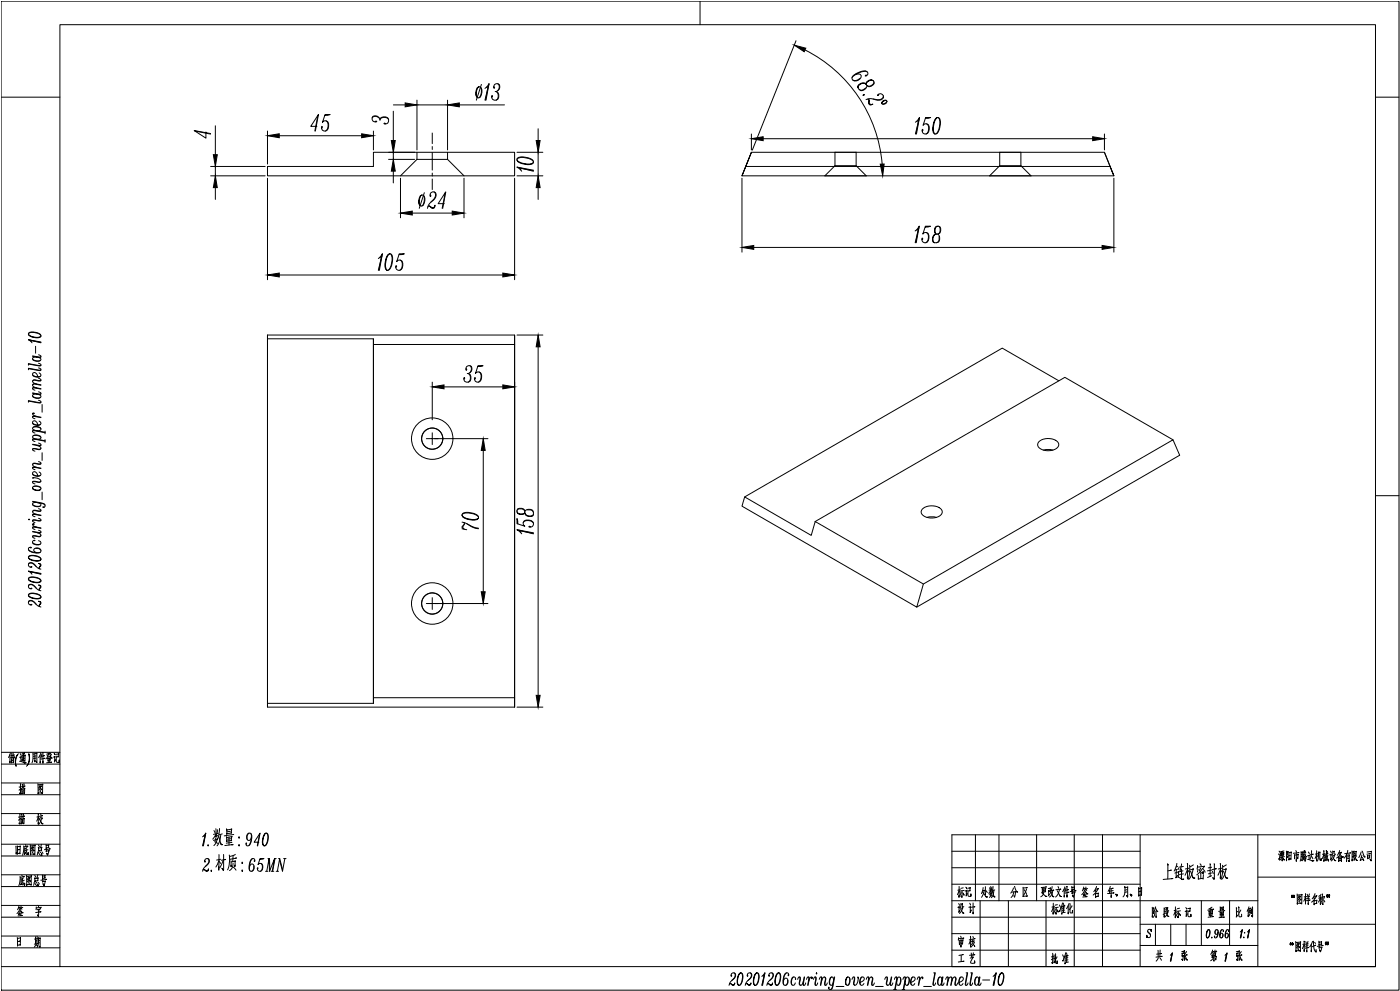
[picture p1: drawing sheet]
<svg xmlns="http://www.w3.org/2000/svg" width="1189mm" height="841mm" viewBox="0 0 1189 841" stroke-linecap="round" stroke-linejoin="round" font-family="sans-serif">
<defs><g id="words">
<text font-size="19.8" x="987" y="748">上链板密封板</text>
<g font-size="14.6">
<text x="13" y="727">旧底图总号</text>
<text x="1085" y="732">溧阳市腾达机械设备有限公司</text>
<text x="15" y="753">底图总号</text>
<text x="833" y="763">处数</text>
<text x="858" y="763">分 区</text>
<text x="918" y="763">签 名</text>
<text x="939" y="763">年、月、日</text>
<text x="1096" y="769">“图样名称”</text>
<text x="13" y="779">签 字</text>
<text x="892" y="777">标准化</text>
<text x="14" y="805">日 期</text>
<text x="892" y="819">批 准</text>
<text x="981" y="817">共 1 张</text>
<text x="1027" y="817">第 1 张</text>
</g>
<g font-size="14.1">
<text x="15" y="701">描 校</text>
<text x="812" y="763">标记</text>
<text x="883" y="763">更改文件号</text>
<text x="812" y="777">设 计</text>
<text x="1025" y="780">重 量</text>
<text x="813" y="805">审 核</text>
<text x="1095" y="809">“图样代号”</text>
<text x="813" y="819">工 艺</text>
</g>
<text font-size="13.7" x="15" y="675">描 图</text>
<text font-size="13.2" x="1049" y="779">比 例</text>
<text font-size="11.5" x="1023" y="797">0.966</text>
</g></defs>
<!-- layer: 0 -->
<g fill="none" stroke="#000" stroke-width=".85">
<path d="M1 1h1187v839h-1187zM594 1v20M51 21h1117v799h-1117zM676 35l-37 92M684 42a119 119 0 0 1 65 97M407 74a6 6 0 0 0-1 9h1a6 6 0 0 0 0-9 8 8 0 0 0-2 8M408 74a9 9 0 0 1-1 9M409 72l-5 13M412 75l3-4-2 14M414 74l-2 11M415 73l-2 1M415 71l-3 14"/>
<path d="M420 74v1a2.8 2.8 0 0 1 1-4 2.8 2.8 0 0 1 3 1 2.8 2.8 0 0 1 0 4l-3 2a5 5 0 0 1 0 7M420 78a4 4 0 0 1 4 4 4 4 0 0 1-6 2l-1-2 1-1v1M423 71a4 4 0 0 1 0 6M727 63a2.8 2.8 0 0 1 3 0 2.8 2.8 0 0 1 1 2 4 4 0 0 1-7 2v-1a13 13 0 0 1 11-6l2 2-1 2-1 1v-1h1M730 66a5 5 0 0 1-6 2M735 75l-3 2-2-1M736 61a13 13 0 0 0-12 5M741 68a4 4 0 0 0-6 3l1 2a4 4 0 0 0 4 0 4 4 0 0 0 2-4 4 4 0 0 0-4-1 4 4 0 0 0-3 3M742 69a4 4 0 0 1-6 4 4 4 0 0 1-3 4 4 4 0 0 1-4-3 4 4 0 0 1 2-3 4 4 0 0 1 4 0 4 4 0 0 0-6 3M1 82h50M270 98l-3 13M276 98l4-1h-4l-2 7a2.8 2.8 0 0 1 3-1 2.8 2.8 0 0 1 2 2 4 4 0 0 1-4 6 2.8 2.8 0 0 1-2-4v2"/>
<path d="M334 94v25M334 89h10M354 85v42M354 89h26M380 85v42M390 89h38M733 80h1v1h-1zM737 84l1 1v2l1 1h2l-2 1h-1v-1v-3M746 80v1h-1a2.8 2.8 0 0 1 4-1 2.8 2.8 0 0 1 1 3 2.8 2.8 0 0 1-3 2h-3a10 10 0 0 0-9-1M750 81a4 4 0 0 1-5 4l-4-1M753 85a4 4 0 0 0-4 3 2.6 2.6 0 0 0 3 0 2.6 2.6 0 0 0 1-3 3 3 0 0 0-4 3M753 86a4 4 0 0 1-4 2"/>
<path d="M781 100l-4 14M796 100a12 12 0 0 0-4 10l1 2 1 2a4 4 0 0 0 4-4 9 9 0 0 0-1-10 4 4 0 0 0-4 4 12 12 0 0 0 1 10M797 100a13 13 0 0 1-2 14M1168 82h20M166 111l13 3M175 112v5l-10-6 14 2M183 107v24M227 111v28M237 115h70M269 107h-5l6-10-2 14M277 103a5 5 0 0 1-1 8M316 100a4 4 0 0 1 6 0"/>
<path d="M317 111v16M323 102a4 4 0 0 1 4-3 4 4 0 0 1 3 4 2.7 2.7 0 0 1-4 2l1-1v1M330 101a5 5 0 0 0-7 0 4 4 0 0 0-3-3 4 4 0 0 0-4 2 2.7 2.7 0 0 0 1 3 2.7 2.7 0 0 0 3 0h-1M457 109v10M638 114v13M648 118h280M777 104l4-4-3 14M780 102l-2 12M780 102l-1 1M786 100h4h-4l-2 6a2.8 2.8 0 0 1 3-1 2.8 2.8 0 0 1 2 3 4 4 0 0 1-4 6 2.7 2.7 0 0 1-2-4v1M787 105a5 5 0 0 1-1 9M938 114v13"/>
<path d="M330 129h22M330 135h22M334 129v6M354 129v6M354 135h26M354 135l-14 14M380 129v6M380 135l14 14M439 136a12 12 0 0 0 13 3l1-1a4 4 0 0 0-4-4 9 9 0 0 0-10 1 4 4 0 0 0 4 3l2 1a9 9 0 0 0 8-1M439 135a13 13 0 0 1 14 2M439 129h22M457 129v20"/>
<path d="M638 129l-8 20zM638 129h300l5 12M938 129l8 20-3-8M179 141h46M179 149h46M183 141v8M183 159v10M227 141h90v-12h120v20h-210zM227 151v86M334 145v10M340 151v34M394 151v34"/>
<path d="M437 151v86M439 149h22M439 142l14 3M441 142l1 2M442 143l11 2M453 144l-14-2 4 3M457 159v10M630 149h316M630 151v63M633 141h310M709 141v-12h18v12M709 141l-9 8"/>
<path d="M709 141h18M727 141l9 8M849 141v-12h18v12M849 141l-9 8M849 141h18M867 141l9 8M946 151v63M358 166a6 6 0 0 0-1 9h1a6 6 0 0 0 1-9h-1a8 8 0 0 0-2 8M360 166a9 9 0 0 1-2 9M360 164l-4 13M365 175l2 2h1l1-1v-2l-1 2h-1l-2-1-2 1M366 166v1a2.8 2.8 0 0 1 0-4 2.8 2.8 0 0 1 4 1 2.8 2.8 0 0 1 0 4l-2 2a10 10 0 0 0-5 7"/>
<path d="M369 163a4 4 0 0 1 0 6l-3 2M377 173h-5l7-10-3 14M378 164l-3 13M350 181h34M777 196l4-4-3 14M780 195l-2 11M780 194l-2 1M781 192l-4 14M786 193l4-1h-4l-2 7a2.8 2.8 0 0 1 3-2 2.8 2.8 0 0 1 2 3 4 4 0 0 1-4 6 2.8 2.8 0 0 1-2-4l1 1h-1M787 197a5 5 0 0 1-1 9M796 192a4 4 0 0 0-1 7h1a4 4 0 0 0 3-3 4 4 0 0 0-2-4 4 4 0 0 0-3 3 4 4 0 0 0 1 4M797 192a4 4 0 0 1-1 7 4 4 0 0 1 2 4 4 4 0 0 1-4 3 4 4 0 0 1-2-4 4 4 0 0 1 3-3 4 4 0 0 0-1 7"/>
<path d="M321 219l4-4-3 14M324 218l-2 11M324 217l-1 2M325 215l-4 14M331 215a12 12 0 0 0-4 13l2 1a4 4 0 0 0 4-4 9 9 0 0 0-1-10 4 4 0 0 0-4 4v2a9 9 0 0 0 1 8M332 215a13 13 0 0 1-2 14M339 216l4-1h-4l-2 7a2.8 2.8 0 0 1 3-1 2.8 2.8 0 0 1 2 2 4 4 0 0 1-4 6 2.8 2.8 0 0 1-2-4l1 1-1 1M640 210h296M798 201l-1 4-2 1M237 233h190M340 221a5 5 0 0 1-1 8M24 284a9 9 0 0 0 10 2l1-1a6 6 0 0 0-7-3 2.8 2.8 0 0 0-4 2 10 10 0 0 0 11 1"/>
<path d="M24 283a10 10 0 0 1 11 2M24 288l11 3M26 289l1 1M26 289l9 2M30 294v6M35 290l-11-2 3 3M227 288h90v4h120v-8h-210v316M317 292v300h120M437 284v316h-210v-3h90v-309M439 284h22M457 294v296M24 314v-1l9 1h2"/>
<path d="M24 310v-1l9 1h2M28 318a6 6 0 0 0 6 1M28 302a9 9 0 0 0 7 1M28 305a6 6 0 0 0 6 1M28 303a5 5 0 0 1 7 2l-2 2a5 5 0 0 1-5-2zM33 312l2 1v1h-2l-9-1M33 308l2 1v1l-2 1-9-2M33 301l2 1v1a9 9 0 0 1-7-1M33 316l2 2a4 4 0 0 1-4 2 4 4 0 0 1-3-3v-1a3 3 0 0 1 4 4M396 313v1a2.8 2.8 0 0 1 1-3 2.8 2.8 0 0 1 4 0 2.8 2.8 0 0 1-1 4l-2 2a5 5 0 0 1 0 7M397 317a4 4 0 0 1 3 4 4 4 0 0 1-4 3 2.7 2.7 0 0 1-2-4v2M399 310a4 4 0 0 1 0 6"/>
<path d="M406 311l4-1h-4l-2 7a2.8 2.8 0 0 1 3-1 2.8 2.8 0 0 1 2 2 4 4 0 0 1-4 6 2.7 2.7 0 0 1-2-4v2M407 316a5 5 0 0 1-1 8M28 333a10 10 0 0 0 7 1M28 336a6 6 0 0 0 6 1M28 330a10 10 0 0 1 7 0M28 327l2-1 5 1M28 335a5 5 0 0 1 7 2l-1 1a4 4 0 0 1-6-3zM33 340l2 1v1h-2l-9-2M33 332l2 1v1a9 9 0 0 1-7 0M33 321l2 1v1h-2h-4h-1M35 330a9 9 0 0 0-7-1v1l2 1M35 327l-5-1h-2v1v1l3 1"/>
<path d="M35 323h-7v2l3 1M367 324v32M377 328h50M899 323l-48-28-219 127M24 341v-1l9 2 2-1M28 359a6 6 0 0 0 6 1M28 354a9 9 0 0 1 7 0M28 351h1h-1v1l3 1M33 357l2 2a4 4 0 0 1-4 2 4 4 0 0 1-3-3v-1a3 3 0 0 1 4 4M35 354a9 9 0 0 0-7-1v1l2 1M36 343v7M28 377a8 8 0 0 1 7 3l-1 2-4-1h-2"/>
<path d="M28 377a9 9 0 0 0 7 1M28 373h1l9 1M28 366h1l9 1M28 370l2-1a5 5 0 0 1 5 2v1a6 6 0 0 1-7-1zM28 370a6 6 0 0 1 7 1M28 363l2-1a5 5 0 0 1 5 2v1a5 5 0 0 1-7-1zM28 363l1-1a6 6 0 0 1 6 2M33 376l2 1v1h-4M38 374l-9-2-1 1v1l2 1M38 367l-9-2-1 1v1h2M38 366v2M38 373v2"/>
<path d="M367 367v5h-5M369 372h45M372 372h-5v5M882 375a12 12 0 0 1 17 0 5 5 0 0 1-5 7 11 11 0 0 1-13-4zM996 373l-92-53-212 123M28 397a10 10 0 0 1 7 1M33 392l2 1v1h-2l-4-1-1 1M35 397a9 9 0 0 0-7 0v1l2 1M35 393h-7v1v1l3 2M35 381h-1h-6v1l2 1M36 384v7M410 382v120"/>
<path d="M886 382l4-1 4 1M28 414a4 4 0 0 0 3 3 4 4 0 0 0 4-3 4 4 0 0 0-4-2 4 4 0 0 0-3 2 6 6 0 0 0 6 2M28 402a6 6 0 0 0 6 2M28 413h1a6 6 0 0 1 6 1M29 405h-1a6 6 0 0 1 7 3l-1 1h-6M33 401l2 1a4 4 0 0 1-4 2 4 4 0 0 1-3-3 3 3 0 0 1 4 3M35 408l-1 1-4-1-2 1v1l2 1M36 418v6M28 437a9 9 0 0 1 7 1M28 425l10 3v2l-1 1-1-1h1M28 426l8 1 2 2M28 428a6 6 0 0 0 6 1"/>
<path d="M28 427a5 5 0 0 1 7 2 4 4 0 0 1-7-1zM33 440l2 1v1h-7M33 432l2 1v1h-2l-4-1-1 1M35 437a9 9 0 0 0-7 0v1l2 1M35 433h-7v1v1l3 2M392 437a9 9 0 0 0 9 4 4 4 0 0 0 5-2 12 12 0 0 0-12-4l-2 2a4 4 0 0 0 4 3 12 12 0 0 0 10 0M392 437a13 13 0 0 1 14 2M439 434a4 4 0 0 0 7 1v-1a4 4 0 0 0-3-3 4 4 0 0 0-4 2 2.6 2.6 0 0 0 3 3l4-1M439 433a4 4 0 0 1 7 1 4 4 0 0 1 4-2 4 4 0 0 1 3 5 4 4 0 0 1-7 0v-2a4 4 0 0 0 7 2M448 433h4l1 2M632 422l57 32 3-11 92 53-6 19-148-85zM783 432a12 12 0 0 1 17 1 5 5 0 0 1-5 6 11 11 0 0 1-13-4z"/>
<path d="M787 439h5h3M1168 421h20M24 441h1zM28 451a8 8 0 0 1 7 3l-1 2-4-1h-2M28 451a10 10 0 0 0 7 1M28 448a9 9 0 0 1 7 0M28 445h1h-1v1l3 1M29 459h1h-2v1a4 4 0 0 0 3 3 4 4 0 0 0 4-3l-1-1h-1M33 450l2 1v1h-4M35 455h-1h-4h-2v1l2 1M35 448a9 9 0 0 0-7-1v1l2 1M35 441h-7v1l2 1"/>
<path d="M392 443l4 1a22 22 0 0 0 10 4M392 449l4 1M394 444l-1 3 1 2M394 445l-2 2v1l2 1M396 444a18 18 0 0 0 10 5M439 450l14 3M440 444l-1-4v4l7 3a2.8 2.8 0 0 1-2-4 2.8 2.8 0 0 1 3-2 4 4 0 0 1 6 4 2.7 2.7 0 0 1-4 2h1M441 450l1 2M442 450l11 3M444 444a5 5 0 0 1 9 0M453 452l-14-2 4 3M24 479a2.9 2.9 0 0 1 5 0l2 2"/>
<path d="M24 473a9 9 0 0 0 10 3l1-1a6 6 0 0 0-7-4 2.8 2.8 0 0 0-4 2 10 10 0 0 0 11 2M24 473a10 10 0 0 1 11 1M24 466l3 2 4 1h3M26 465h1l-1-1-2 1a5 5 0 0 0 7 4h2a1.9 1.9 0 0 0 2-1 1.9 1.9 0 0 0-1-2 3 3 0 0 0-3-1 3 3 0 0 0-2 2l2 2M28 460a6 6 0 0 0 6 2M30 465a4 4 0 0 1 5 2M24 497a2.9 2.9 0 0 1 5 0l2 2M24 492a9 9 0 0 0 10 2l1-1a6 6 0 0 0-7-3 2.8 2.8 0 0 0-4 2 10 10 0 0 0 11 1M24 491a10 10 0 0 1 11 2M24 485l11 2M26 485l1 1M26 499h1a2.1 2.1 0 0 1-3 0 2.1 2.1 0 0 1 1-3 2.1 2.1 0 0 1 3 0l2 2a7 7 0 0 0 5 3"/>
<path d="M26 481h1a2.1 2.1 0 0 1-3-1 2.1 2.1 0 0 1 1-2 2.1 2.1 0 0 1 3 0l2 1a7 7 0 0 0 5 4M26 485l9 2M33 482l2-2v-1l-2-1 1 1-1 3 1 1M35 487l-11-2 3 2M784 496l212-123 6 13-224 129M24 511a2.9 2.9 0 0 1 5 0l2 2M24 505a9 9 0 0 0 10 3l1-1a4 4 0 0 0-5-3l-2-1a2.8 2.8 0 0 0-4 2 10 10 0 0 0 11 2M24 505a10 10 0 0 1 11 1M26 513h1a2.1 2.1 0 0 1-3-1 2.1 2.1 0 0 1 1-2 2.1 2.1 0 0 1 3 0l2 2a7 7 0 0 0 5 3M33 514l2-2v-1l-2-1 1 1-1 3 1 1M33 500l2-2v-1l-2-1 1 1-1 3 1 1M367 507v5h-5"/>
<path d="M369 512h45M372 512h-5v5M439 600h22M1 638h50M9 639l-2 4M10 639v4M11 639v4M16 640a10 10 0 0 0-2 10l-1-4 2-5M17 640l1 1M19 639h2l-1 2-1-1 1 1M28 639v5l-1 3M28 640l3-1v8v-1v1"/>
<path d="M30 640v7v-2M35 639l-2 4M35 640v3M36 639v9v-2M40 640l1-1-2 5M42 639l1 4h1h-1M43 639l-1 1M46 639l1 2v-1M1 648h50M8 640v8v-2M10 644v4v-1h1l1-3h-2M11 645l-1 1"/>
<path d="M12 641h-3M12 643l1-1-4 1M17 646l4 2 1-1h-1M17 643l1-1v4M19 641v5v-1M19 641h2v5v-1M20 641v5v-1M21 642l-2 1M21 644h-2M23 649l2-5-1-4a11 11 0 0 1-1 10M31 641l-2 1M31 643l-3 1"/>
<path d="M34 641v7v-2M37 642l1-1-3 1M37 644h1h-3M40 641v1M41 643v2h2v-2l-2 1M41 646v1M42 645v2M42 642h-1M43 647h1h-4M44 640l-1 1M45 642h2l-1 5 1-2M48 640h2v2h-2"/>
<path d="M48 642v5h2v-2v2M1 674h50M1 664h50M1 690h50M1 716h50M1 700h50M172 710l3-3-2 11M174 709l-2 9M174 709l-1 1M175 707l-3 11M177 717v1zM181 713l4-1v-1l-2 5-1 2"/>
<path d="M182 705l1 2M183 711l-1 3 3 2M183 703v8v-2M183 708l-2 4M183 708l2 2M185 704l-1 3M185 707l-4 1M186 710l2 7h1h-1v-1M186 703l-1 8M187 708a15 15 0 0 1-3 10M189 708h-3M192 710l1 4 4-1v-3l-5 1"/>
<path d="M192 703l1 5h-1l5-1v-4l-4 1M194 710v7M196 705l-3 1M196 712h-3M197 717h1l-7 1M197 715l-5 1M198 708l-8 1M203 710v1zM203 717v1zM211 707a4 4 0 0 0-1 6M213 708v5l-2 4M213 711a2.2 2.2 0 0 1-1 2 2.2 2.2 0 0 1-2 0v-1a3 3 0 0 1 0-3 3 3 0 0 1 3-1 10 10 0 0 1-2 10l-2-1v-2v1"/>
<path d="M220 715h-4l5-8-2 11M221 708l-2 10M226 707a10 10 0 0 0-2 10v1a6 6 0 0 0 4-7 2.8 2.8 0 0 0-2-4 10 10 0 0 0-2 11M227 707a10 10 0 0 1-2 11M808 708h360v112h-360zM828 708v56M848 708v56M880 708v56M912 708v112M936 708v112M968 708v112M1068 708v112"/>
<path d="M1 726h50M173 738l2 1h1l1-2-1 2-3-1h-1M174 731v1a2.1 2.1 0 0 1 1-3 2.1 2.1 0 0 1 3 0 2.1 2.1 0 0 1-1 3l-1 2a8 8 0 0 0-4 5M176 729a2.9 2.9 0 0 1 0 4l-2 2M179 738v1zM186 725v14v-3M186 730l-3 6M186 731l1 2M187 729l-3 1M190 730l-3 6M190 725v14l-2-2 2 2M191 730l1-1-4 1"/>
<path d="M195 726a24 24 0 0 1-2 12M196 731v5v-2M196 732l4-1-1 5 1-2M198 726v5M198 732a6 6 0 0 1-3 7M198 736l2 3M200 725l-5 2M200 728h1l-6 1M206 732v1zM206 738v1zM214 729l-2 3v3v4M216 735a4 4 0 0 1-2 4"/>
<path d="M216 730v1v-1v-1a4 4 0 0 0-4 4 5 5 0 0 0 1 6 3 3 0 0 0 3-2 3 3 0 0 0-3-4l-1 3M221 729h3h-3l-2 5a2.2 2.2 0 0 1 3-1 2.2 2.2 0 0 1 1 2 3 3 0 0 1-3 4l-1-1v-2v1M222 733v1a5 5 0 0 1-1 5M225 739h3M227 739l2-10v10l4-10-2 10M228 729h1v9M230 739h3M233 729h2M234 729l-2 10M235 739h2M237 729h1M240 738l-2-9-2 10"/>
<path d="M241 729h2M242 729l-2 10-2-9M808 736h160M808 722h160M1 752h50M1 742h50M808 750h160M1068 744h100M1 778h50M1 768h50M808 764h260M808 778h160"/>
<path d="M832 764v56M856 764v56M888 764v56M978 770l1 8v-1M979 771h1l-1 1v3M981 773l-1 4-1 2M981 771l2 3-1-1M981 770l-1 4M982 773v6v-2M989 770v8v-1M990 772h-1M990 773l-1 1"/>
<path d="M990 770l-1 1M990 775l-2 1M990 775l2 3h1l-1-1M990 774h2l-3 4M990 770v4M991 771l1-1v3M998 770v9v-2M998 773l-1 4M998 774l1 1M999 772l-2 1M1000 775l-1 2M1001 773v6l-1-1 1 1"/>
<path d="M1001 775l1 2v-1M1002 771h-2M1002 773h-3M1006 773h2l-1 5 1-2M1007 770l1 2v-1M1009 771h2v2h-2M1009 773v5h2v-2v2M1020 764v38M1044 764v38M1 794h50M808 792h160M968 784h200"/>
<path d="M975 790l2 3v1a1.5 1.5 0 0 1-2 2 1.5 1.5 0 0 1-1-2v2v-1M977 789h1v2a1.6 1.6 0 0 0-2-2 1.6 1.6 0 0 0-1 2l2 2M981 784v18M994 784v18M1007 784v18M1053 791l2-2-1 7M1055 790l-2 6M1055 790l-1 1M1055 789l-2 7M1056 795v1zM1057 791v1zM1059 791l2-2-1 7"/>
<path d="M1061 790l-1 6M1061 790l-1 1M1061 789l-2 7M1 804h50M808 806h160M968 802h100M1 820h50M620 835l2 1h1l1-2-1 2-3-1h-1M621 828v1a2.1 2.1 0 0 1 1-3 2.1 2.1 0 0 1 3 0 2.1 2.1 0 0 1-1 3l-1 2a7 7 0 0 0-4 5M623 826a2.9 2.9 0 0 1 0 4l-2 2M629 826a9 9 0 0 0-2 10 4 4 0 0 0 4-4v-2a2.8 2.8 0 0 0-2-4 10 10 0 0 0-2 10M630 826a10 10 0 0 1-2 10"/>
<path d="M634 835l2 1h1l1-2-1 2-3-1h-1M635 828v1a2.1 2.1 0 0 1 0-3 2.1 2.1 0 0 1 3 0 2.1 2.1 0 0 1 0 3l-2 2a7 7 0 0 0-3 5M637 826a2.9 2.9 0 0 1 0 4l-2 2M643 826a9 9 0 0 0-3 10h1a4 4 0 0 0 3-4l1-2a2.8 2.8 0 0 0-2-4 10 10 0 0 0-2 10M643 826a10 10 0 0 1-1 10M647 829l3-3-2 10M649 828l-2 8M649 827l-1 1M650 826l-3 10M652 835l2 1h1l1-2-1 2-3-1h-1M653 828v1a2.1 2.1 0 0 1 1-3 2.1 2.1 0 0 1 3 0 2.1 2.1 0 0 1-1 3l-1 2a7 7 0 0 0-4 5M655 826a2.9 2.9 0 0 1 0 4l-2 2"/>
<path d="M661 826a9 9 0 0 0-2 10 4 4 0 0 0 4-4v-2a2.8 2.8 0 0 0-2-4 10 10 0 0 0-2 10M662 826a10 10 0 0 1-2 10M668 826l-2 3-1 3 1 4M669 832a4 4 0 0 1-2 4M669 827v1l1-1-1-1a4 4 0 0 0-4 4 5 5 0 0 0 1 6 3 3 0 0 0 3-3 3 3 0 0 0-2-3l-2 3M674 829a6 6 0 0 0-2 7M675 831h1l-1-1-1-1a4 4 0 0 0-3 4 4 4 0 0 0 3 3h1v-2M677 831l1-2h1l1 2-1 4 1 1M679 829v2v4l1 1a8 8 0 0 0 3-7M682 833v3h1l1-2M683 829a10 10 0 0 0 0 7M685 831l1-2h1a9 9 0 0 1-1 7"/>
<path d="M687 829a9 9 0 0 1-1 7M689 830v1v-2l-1 1-1 3M691 831l1-2h1v7M692 829v7h1l1-2M693 826v1zM696 831l1-2h1a9 9 0 0 1-1 7M697 829a9 9 0 0 1 0 7M698 833l1-3 1-1 1 1v6M700 829l1 1-1 4 1 2h1l1-2M705 830l2-1a5 5 0 0 1-1 7h-1l-1-2zM706 829a6 6 0 0 0-1 7M708 829l-1 9-1 2"/>
<path d="M709 829l-3 10-1 1-1-1v-1v1M710 837h7M720 829a4 4 0 0 0-2 4 4 4 0 0 0 2 3 4 4 0 0 0 2-3 4 4 0 0 0-2-4 6 6 0 0 0-1 7M721 830a6 6 0 0 1-1 6M724 831v-2h1l1 2-1 4 1 1M725 829v6l1 1a5 5 0 0 0 2-7l1 1M730 834a3 3 0 0 0 4-4l-2-1a4 4 0 0 0-2 4 4 4 0 0 0 2 3l2-1M732 829a6 6 0 0 0-1 7M736 831l1-2h1a10 10 0 0 1-1 7M737 829a9 9 0 0 1 0 7M738 833l1-3 1-1 1 1v6M740 829l1 1-1 4 1 2 2-2"/>
<path d="M743 837h7M751 831l1-2h1v6l1 1M753 829v2v4l1 1a8 8 0 0 0 3-7M756 833v3h1l1-2M757 829a9 9 0 0 0 0 7M759 840h2M760 831l1-2 1 2-2 9M761 829v2l-1 9M762 830l1-1a4 4 0 0 1 2 4 4 4 0 0 1-3 3 5 5 0 0 1 0-6zM764 830l1 1a6 6 0 0 1-2 5M766 840h2M767 831l1-2h1v2l-2 9"/>
<path d="M768 829l1 2-2 9M770 830v-1a4 4 0 0 1 3 4 4 4 0 0 1-3 3 5 5 0 0 1 0-6zM772 830v1a6 6 0 0 1-2 5M774 834a3 3 0 0 0 3-4l-2-1a4 4 0 0 0-2 4 4 4 0 0 0 2 3l2-1M775 829a6 6 0 0 0-1 7M779 831l1-2h1a9 9 0 0 1-1 7M780 829a10 10 0 0 1 0 7M783 830v1v-2l-1 1-1 3M784 837h7M793 826h1l-1 9v1M794 826l-2 9 1 1h1l1-2M797 830l2-1a5 5 0 0 1-1 7 5 5 0 0 1-1-6z"/>
<path d="M798 829a6 6 0 0 0-1 7M800 829a9 9 0 0 0 0 7h1l1-2M801 829a10 10 0 0 0-1 7M803 831l1-2h1a9 9 0 0 1-1 7M805 829a10 10 0 0 1-1 7M805 833l1-3 1-1 1 1 1 1-1 5M808 829v2l-1 5M808 833l2-3v-1l2 1v6M811 829l1 1-1 6h1l1-2M815 834a3 3 0 0 0 3-4l-2-1a4 4 0 0 0-2 4 4 4 0 0 0 2 3l2-1M816 829a6 6 0 0 0-1 7M820 826h2l-2 9v1"/>
<path d="M821 826l-1 9v1h1l1-2M824 826h2l-2 9v1M825 826l-1 9v1h1l1-2M829 830l1-1a5 5 0 0 1 0 7h-2v-2zM830 829a6 6 0 0 0-2 7M832 829a9 9 0 0 0-1 7h1l1-2M832 829a9 9 0 0 0 0 7M834 832h6M843 829l3-3-2 10M845 828l-1 8M846 827l-2 1M846 826l-3 10"/>
<path d="M851 826a9 9 0 0 0-3 10h1a4 4 0 0 0 3-4v-2a2.8 2.8 0 0 0-1-4 10 10 0 0 0-2 10M851 826a10 10 0 0 1-1 10"/>
<circle cx="367" cy="372" r="18"/>
<circle cx="367" cy="372" r="9"/>
<circle cx="367" cy="512" r="18"/>
<circle cx="367" cy="512" r="9"/>
</g>
<g fill="#000" stroke="#000" stroke-width=".85">
<path d="M674 38l10 3-1 3zM344 87l10 2-10 2zM380 89l10-2v4zM227 115l10-1v3zM307 114l10 1-10 2zM332 119h4l-2 10zM455 119h4l-2 10zM638 118l10-2v3zM928 116l10 2-10 1zM181 131h4l-2 10zM748 139h3l-1 10zM183 149l2 10h-4z"/>
<path d="M334 135l2 10h-4zM457 149l2 10h-4zM340 181l10-2v3zM384 179l10 2-10 1zM630 210l10-2v4zM936 208l10 2-10 2zM227 233l10-1v3zM427 232l10 1-10 2zM457 284l2 10h-4zM367 328l10-1v3zM427 327l10 1-10 2zM410 372l2 10h-3z"/>
<path d="M409 502h3l-2 10zM455 590h4l-2 10z"/>
</g>
<path d="M367 113v9M367 124v3M367 129v15M367 147v2M367 152v9" fill="none" stroke="#000" stroke-width=".85"/>
<use href="#words"/>
</svg>
